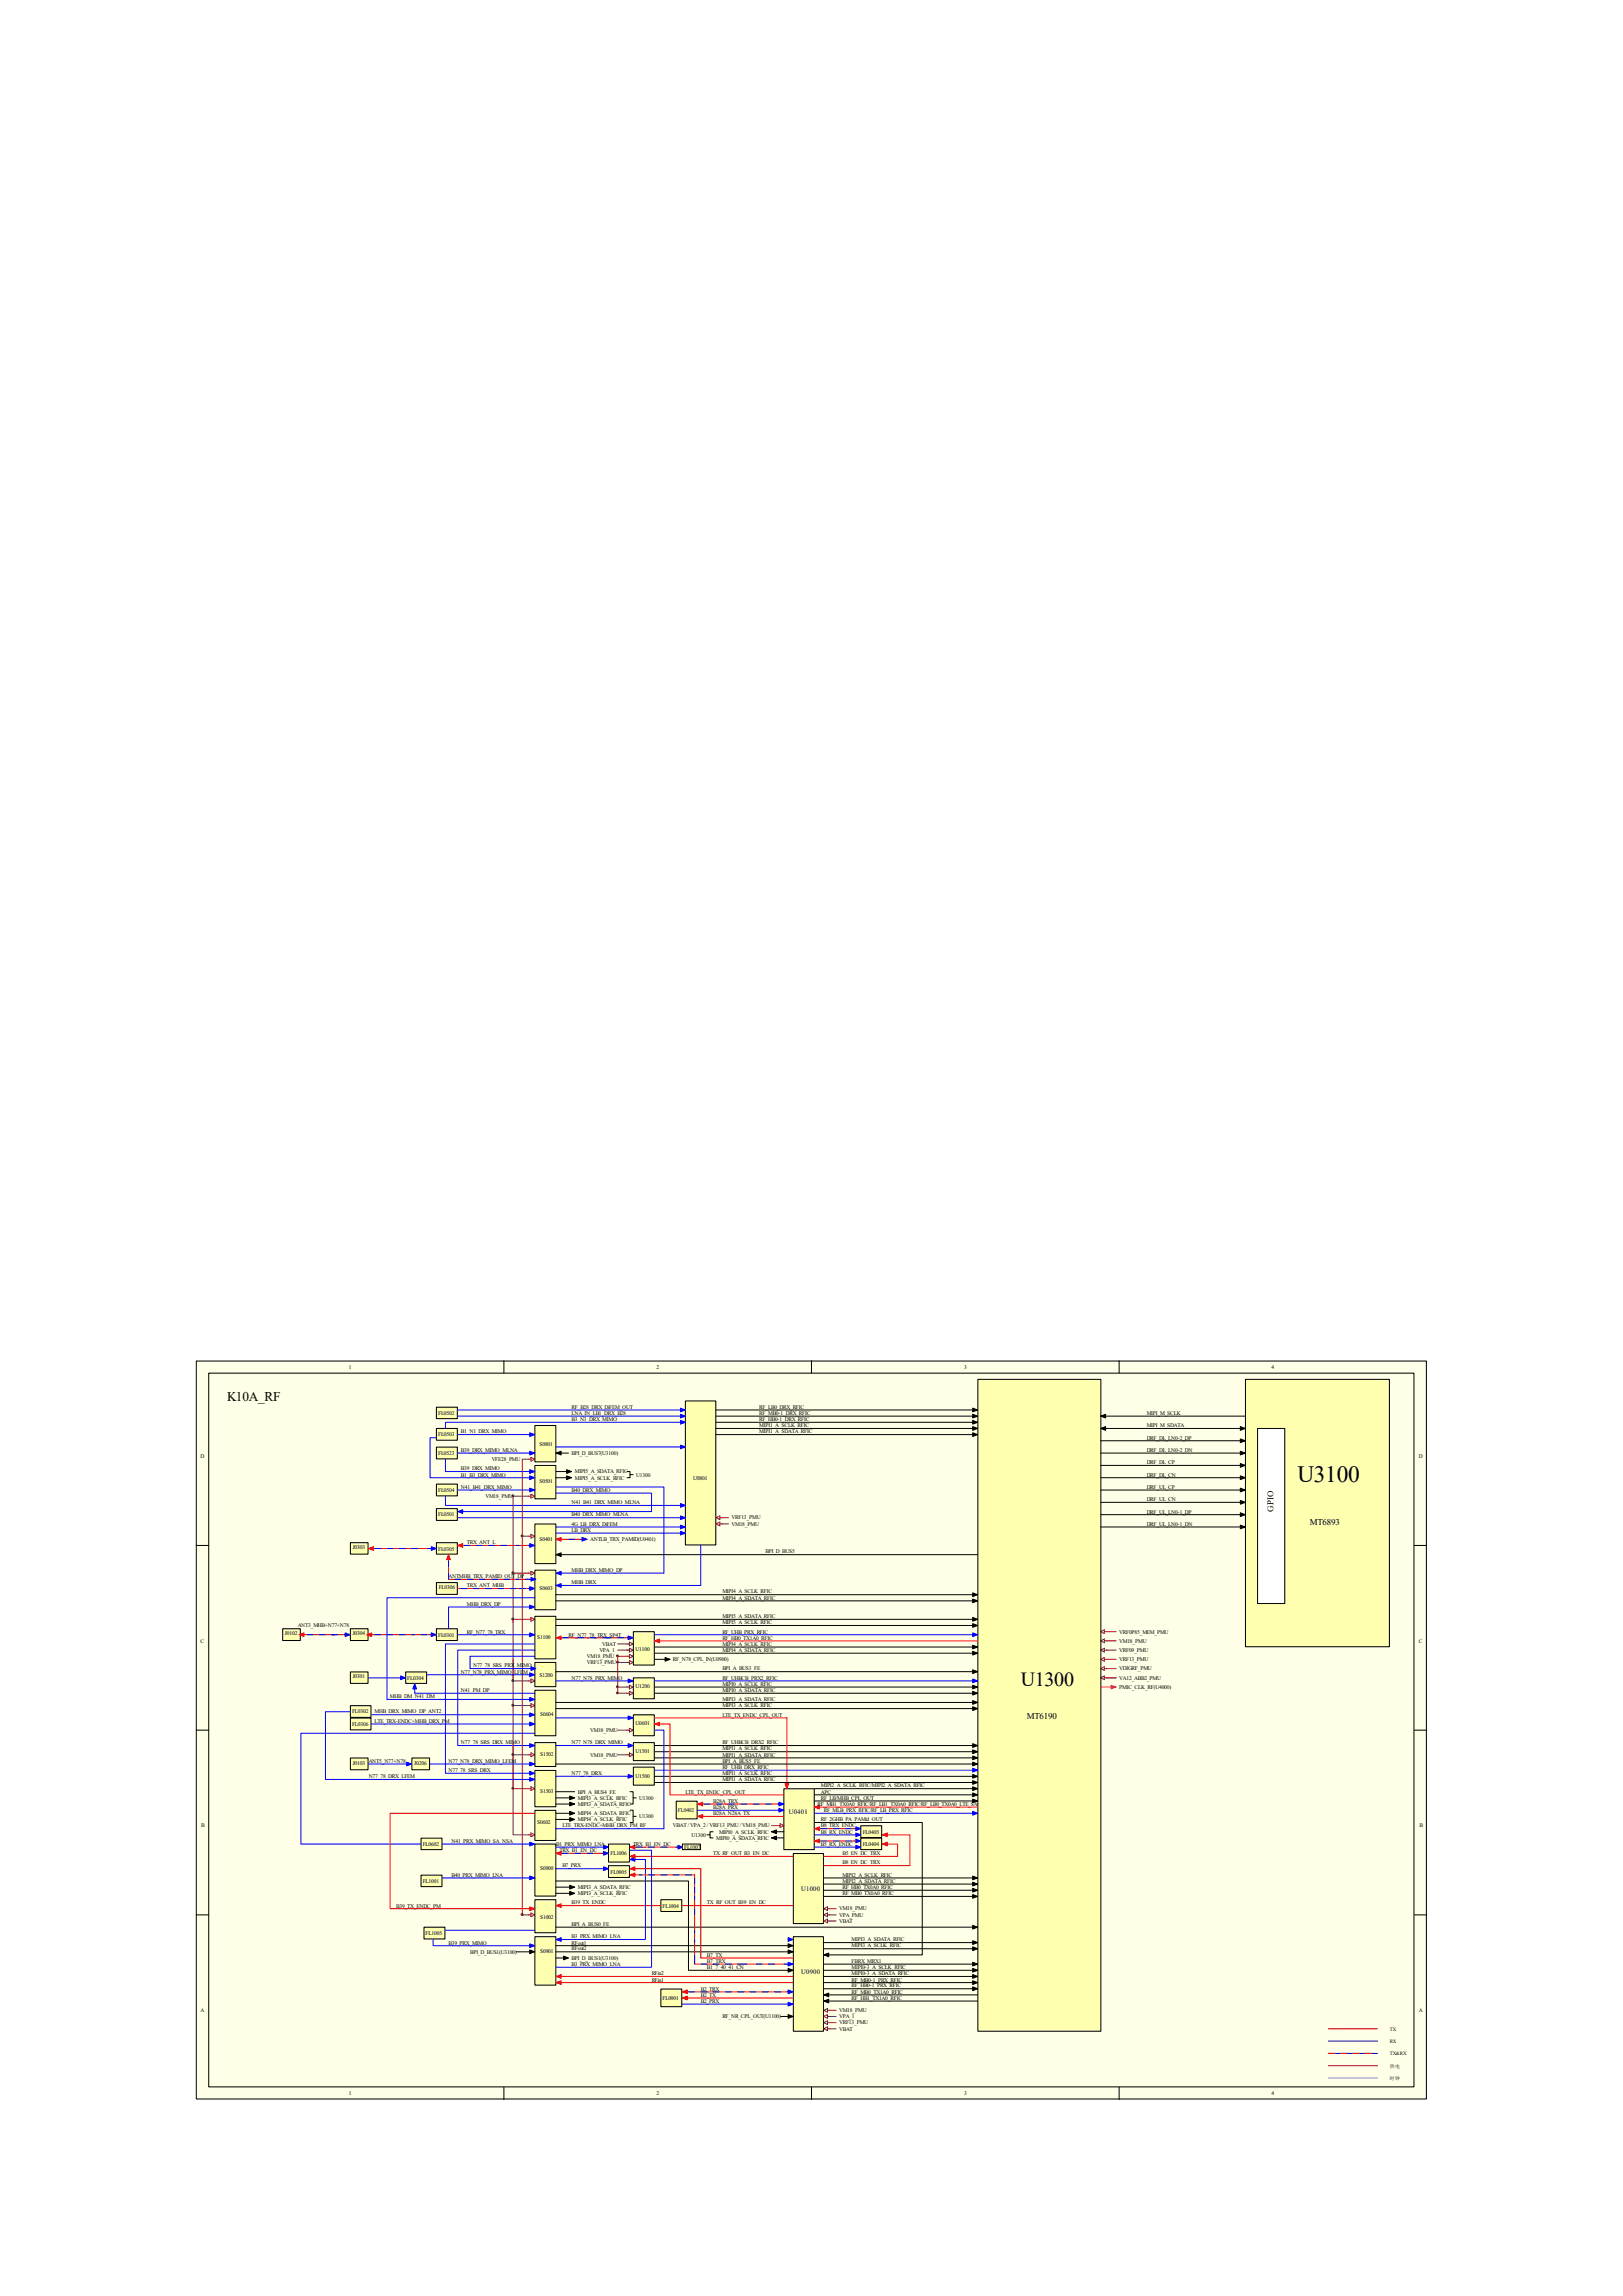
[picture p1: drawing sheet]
<svg xmlns="http://www.w3.org/2000/svg" width="210mm" height="297mm" viewBox="0 0 210 297" stroke-linecap="round" stroke-linejoin="round" font-family="sans-serif">
<defs><g id="words">
<text font-size="3" x="167.9" y="191.7">U3100</text>
<text font-size="2.6" x="132.1" y="218.1">U1300</text>
<text font-size="1.7" x="29.4" y="181.2">K10A_RF</text>
<g font-size="1.2">
<text x="164.8" y="195.5" transform="rotate(-90 164.8 195.5)">GPIO</text>
<text x="169.5" y="197.3">MT6893</text>
<text x="132.9" y="222.4">MT6190</text>
</g>
<g font-size=".9">
<text x="102.1" y="234.7">U0401</text>
<text x="103.7" y="244.6">U1000</text>
<text x="103.7" y="255.4">U0900</text>
</g>
<g font-size=".7">
<text x="45.1" y="177">1</text>
<text x="85" y="177">2</text>
<text x="124.8" y="177">3</text>
<text x="164.5" y="177">4</text>
<text x="56.7" y="185.8">FL0503</text>
<text x="56.7" y="183">FL0502</text>
<text x="59.6" y="185.4">B1_N1_DRX_MIMO</text>
<text x="74" y="182.2">RF_B28_DRX_DiFEM_OUT</text>
<text x="74" y="183">LNA_IN_LB1_DRX_B28</text>
<text x="74" y="183.8">B3_N3_DRX_MIMO</text>
<text x="98.3" y="182.2">RF_LB0_DRX_RFIC</text>
<text x="98.3" y="183">RF_MB0-1_DRX_RFIC</text>
<text x="98.3" y="183.8">RF_HB0-1_DRX_RFIC</text>
<text x="98.3" y="184.6">MIPI1_A_SCLK_RFIC</text>
<text x="98.3" y="185.4">MIPI1_A_SDATA_RFIC</text>
<text x="148.4" y="183">MIPI_M_SCLK</text>
<text x="148.4" y="184.6">MIPI_M_SDATA</text>
<text x="26" y="188.6">D</text>
<text x="56.7" y="188.2">FL0523</text>
<text x="59.6" y="187.8">B39_DRX_MIMO_MLNA</text>
<text x="59.6" y="190.2">B39_DRX_MIMO</text>
<text x="59.6" y="191">B1_B3_DRX_MIMO</text>
<text x="63.6" y="189">VFE28_PMU</text>
<text x="69.8" y="187">S0801</text>
<text x="69.8" y="191.8">S0501</text>
<text x="74" y="188.2">BPI_D_BUS7(U3100)</text>
<text x="74.4" y="190.6">MIPI5_A_SDATA_RFIC</text>
<text x="74.4" y="191.4">MIPI5_A_SCLK_RFIC</text>
<text x="82.3" y="191">U1300</text>
<text x="89.7" y="191.4">U0801</text>
<text x="148.4" y="186.2">DRF_DL_LN0-2_DP</text>
<text x="148.4" y="187.8">DRF_DL_LN0-2_DN</text>
<text x="148.4" y="189.4">DRF_DL_CP</text>
<text x="148.4" y="191">DRF_DL_CN</text>
<text x="183.6" y="188.6">D</text>
<text x="56.7" y="193">FL0504</text>
<text x="56.7" y="196.2">FL0501</text>
<text x="59.6" y="192.6">N41_B41_DRX_MIMO</text>
<text x="62.8" y="193.8">VM18_PMU</text>
<text x="74" y="193">B40_DRX_MIMO</text>
<text x="74" y="196.2">B40_DRX_MIMO_MLNA</text>
<text x="74" y="197.4">4G_LB_DRX_DiFEM</text>
<text x="74" y="194.6">N41_B41_DRX_MIMO_MLNA</text>
<text x="94.7" y="196.6">VRF13_PMU</text>
<text x="94.7" y="197.4">VM18_PMU</text>
<text x="148.4" y="192.6">DRF_UL_CP</text>
<text x="148.4" y="194.2">DRF_UL_CN</text>
<text x="148.4" y="195.8">DRF_UL_LN0-1_DP</text>
<text x="148.4" y="197.4">DRF_UL_LN0-1_DN</text>
<text x="45.6" y="200.4">J0303</text>
<text x="56.7" y="200.6">FL0305</text>
<text x="60.4" y="199.8">TRX_ANT_L</text>
<text x="69.8" y="199.3">S0401</text>
<text x="74" y="203.3">MHB_DRX_MIMO_DP</text>
<text x="74" y="198.2">LB_DRX</text>
<text x="76.4" y="199.3">ANTLB_TRX_PAMID(U0401)</text>
<text x="99.1" y="201">BPI_D_BUS5</text>
<text x="56.8" y="205.6">FL0306</text>
<text x="58" y="204.1">ANTMHB_TRX_PAMID_OUT_DP</text>
<text x="60.4" y="205.3">TRX_ANT_MHB</text>
<text x="60.4" y="207.7">MHB_DRX_DP</text>
<text x="69.8" y="205.7">S0603</text>
<text x="74" y="204.9">MHB_DRX</text>
<text x="93.5" y="206.1">MIPI4_A_SCLK_RFIC</text>
<text x="93.5" y="206.9">MIPI4_A_SDATA_RFIC</text>
<text x="93.5" y="209.3">MIPI5_A_SDATA_RFIC</text>
<text x="26" y="212.5">C</text>
<text x="36.9" y="211.5">J0102</text>
<text x="38.5" y="210.5">ANT3_MHB+N77+N78</text>
<text x="45.6" y="211.5">J0304</text>
<text x="56.7" y="211.7">FL0301</text>
<text x="60.4" y="211.3">RF_N77_78_TRX</text>
<text x="61.2" y="215.7">N77_78_SRS_PRX_MIMO</text>
<text x="69.5" y="212">S1100</text>
<text x="73.6" y="211.7">RF_N77_78_TRX_SP4T</text>
<text x="75.9" y="214.5">VM18_PMU</text>
<text x="75.9" y="215.3">VRF13_PMU</text>
<text x="77.6" y="213.7">VPA_1</text>
<text x="77.9" y="212.9">VBAT</text>
<text x="82.3" y="213.6">U1100</text>
<text x="87.1" y="214.9">RF_N78_CPL_IN(U0900)</text>
<text x="93.5" y="210.1">MIPI5_A_SCLK_RFIC</text>
<text x="93.5" y="211.3">RF_UHB_PRX_RFIC</text>
<text x="93.5" y="212.1">RF_HB0_TX1A0_RFIC</text>
<text x="93.5" y="212.9">MIPI4_A_SCLK_RFIC</text>
<text x="93.5" y="213.7">MIPI4_A_SDATA_RFIC</text>
<text x="144.8" y="211.3">VRF0P85_MEM_PMU</text>
<text x="144.8" y="212.5">VM18_PMU</text>
<text x="144.8" y="213.7">VRF09_PMU</text>
<text x="144.8" y="214.9">VRF13_PMU</text>
<text x="183.6" y="212.5">C</text>
<text x="45.6" y="221.7">FL0302</text>
<text x="45.6" y="217.1">J0301</text>
<text x="48.5" y="221.7">MHB_DRX_MIMO_DP_ANT2</text>
<text x="50.5" y="219.7">MHB_DM_N41_DM</text>
<text x="52.7" y="217.3">FL0304</text>
<text x="59.6" y="216.5">N77_N78_PRX_MIMO_LFEM</text>
<text x="59.6" y="218.9">N41_PM_DP</text>
<text x="69.8" y="216.9">S1200</text>
<text x="69.9" y="222">S0604</text>
<text x="74" y="217.3">N77_N78_PRX_MIMO</text>
<text x="82.3" y="218.4">U1200</text>
<text x="93.5" y="216.1">BPI_A_BUS3_FE</text>
<text x="93.5" y="217.3">RF_UHBCB_PRX2_RFIC</text>
<text x="93.5" y="218.1">MIPI0_A_SCLK_RFIC</text>
<text x="93.5" y="218.9">MIPI0_A_SDATA_RFIC</text>
<text x="93.5" y="220">MIPI3_A_SDATA_RFIC</text>
<text x="93.5" y="220.9">MIPI3_A_SCLK_RFIC</text>
<text x="144.8" y="216.1">VDIGRF_PMU</text>
<text x="144.8" y="217.3">VA12_ABB2_PMU</text>
<text x="144.8" y="218.5">PMIC_CLK_RF(U4000)</text>
<text x="45.6" y="223.3">FL0306</text>
<text x="48.5" y="222.8">LTE_TRX-ENDC+MHB_DRX_PM</text>
<text x="59.6" y="225.6">N77_78_SRS_DRX_MIMO</text>
<text x="69.9" y="227.2">S1502</text>
<text x="74" y="225.6">N77_N78_DRX_MIMO</text>
<text x="76.4" y="224.1">VM18_PMU</text>
<text x="76.4" y="227.2">VM18_PMU</text>
<text x="82.3" y="223.2">U0601</text>
<text x="82.3" y="226.8">U1501</text>
<text x="93.5" y="222.1">LTE_TX_ENDC_CPL_OUT</text>
<text x="93.5" y="225.6">RF_UHBCB_DRX2_RFIC</text>
<text x="93.5" y="226.4">MIPI1_A_SCLK_RFIC</text>
<text x="93.5" y="227.2">MIPI1_A_SDATA_RFIC</text>
<text x="45.6" y="228.3">J0103</text>
<text x="47.7" y="228">ANT5_N77+N78</text>
<text x="47.7" y="230">N77_78_DRX_LFEM</text>
<text x="53.6" y="228.3">J0206</text>
<text x="58" y="229.2">N77_78_SRS_DRX</text>
<text x="58" y="228">N77_N78_DRX_MIMO_LFEM</text>
<text x="69.9" y="231.9">S1503</text>
<text x="74" y="229.6">N77_78_DRX</text>
<text x="74.8" y="232.8">MIPI3_A_SCLK_RFIC</text>
<text x="74.8" y="233.6">MIPI3_A_SDATA_RFIC</text>
<text x="74.8" y="232">BPI_A_BUS4_FE</text>
<text x="82.3" y="230">U1500</text>
<text x="82.7" y="232.8">U1300</text>
<text x="88.7" y="232">LTE_TX_ENDC_CPL_OUT</text>
<text x="92.3" y="233.2">B28A_TRX</text>
<text x="93.5" y="228">BPI_A_BUS5_FE</text>
<text x="93.5" y="228.8">RF_UHB_DRX_RFIC</text>
<text x="93.5" y="229.6">MIPI1_A_SCLK_RFIC</text>
<text x="93.5" y="230.4">MIPI1_A_SDATA_RFIC</text>
<text x="105.8" y="233.6">RF_MB1_TX0A0_RFIC/RF_LB1_TX0A0_RFIC/RF_LB0_TX0A0_LTE_SA</text>
<text x="106.2" y="232">APC</text>
<text x="106.2" y="232.8">RF_LB/MHB_CPL_OUT</text>
<text x="106.2" y="231.2">MIPI2_A_SCLK_RFIC/MIPI2_A_SDATA_RFIC</text>
<text x="26" y="236.4">B</text>
<text x="54.7" y="238.8">FL0602</text>
<text x="58.4" y="238.4">N41_PRX_MIMO_SA_NSA</text>
<text x="69.5" y="235.9">S0602</text>
<text x="72" y="238.8">B1_PRX_MIMO_LNA</text>
<text x="72.4" y="239.6">TRX_B1_EN_DC</text>
<text x="72.8" y="236.4">LTE_TRX-ENDC+MHB_DRX_PM_RF</text>
<text x="74.8" y="234.8">MIPI4_A_SDATA_RFIC</text>
<text x="74.8" y="235.6">MIPI4_A_SCLK_RFIC</text>
<text x="79" y="240">FL1006</text>
<text x="81.9" y="238.8">TRX_B3_EN_DC</text>
<text x="82.7" y="235.2">U1300</text>
<text x="87.1" y="236.4">VBAT / VPA_2 / VRF13_PMU / VM18_PMU</text>
<text x="87.7" y="234.4">FL0402</text>
<text x="88.5" y="239.2">FL1007</text>
<text x="89.5" y="237.6">U1300</text>
<text x="92.3" y="234">B28A_PRX</text>
<text x="92.3" y="234.8">B28A_N28A_TX</text>
<text x="92.3" y="240">TX_RF_OUT_B3_EN_DC</text>
<text x="92.7" y="238">MIPI0_A_SDATA_RFIC</text>
<text x="93" y="237.2">MIPI0_A_SCLK_RFIC</text>
<text x="106.2" y="236.4">B8_TRX_ENDC</text>
<text x="106.2" y="237.2">B8_RX_ENDC</text>
<text x="106.2" y="238.8">B5_RX_ENDC</text>
<text x="106.2" y="235.6">RF_2GHB_PA_PAMid_OUT</text>
<text x="106.6" y="234.4">RF_MLB_PRX_RFIC/RF_LB_PRX_RFIC</text>
<text x="109" y="240">B5_EN_DC_TRX</text>
<text x="111.6" y="237.2">FL0405</text>
<text x="111.6" y="238.8">FL0404</text>
<text x="183.7" y="236.4">B</text>
<text x="54.7" y="243.6">FL1001</text>
<text x="58.4" y="242.8">B40_PRX_MIMO_LNA</text>
<text x="69.9" y="241.9">S0900</text>
<text x="72.8" y="241.6">B7_PRX</text>
<text x="74.8" y="244.3">MIPI3_A_SDATA_RFIC</text>
<text x="74.8" y="245.2">MIPI3_A_SCLK_RFIC</text>
<text x="79" y="242.4">FL0905</text>
<text x="109" y="242.8">MIPI2_A_SCLK_RFIC</text>
<text x="109" y="243.6">MIPI2_A_SDATA_RFIC</text>
<text x="109" y="244.3">RF_HB0_TX0A0_RFIC</text>
<text x="109" y="245.2">RF_MB0_TX0A0_RFIC</text>
<text x="109" y="241.2">B8_EN_DC_TRX</text>
<text x="51.3" y="246.8">B39_TX_ENDC_PM</text>
<text x="55.1" y="250.3">FL1005</text>
<text x="58" y="251.5">B39_PRX_MIMO</text>
<text x="69.9" y="248.3">S1002</text>
<text x="74" y="249.1">BPI_A_BUS0_FE</text>
<text x="74" y="246.3">B39_TX_ENDC</text>
<text x="74" y="251.5">RFout1</text>
<text x="74" y="250.7">B3_PRX_MIMO_LNA</text>
<text x="85.7" y="246.8">FL1004</text>
<text x="91.5" y="246.3">TX_RF_OUT_B39_EN_DC</text>
<text x="108.6" y="247.1">VM18_PMU</text>
<text x="108.6" y="247.9">VPA_PMU</text>
<text x="108.6" y="248.8">VBAT</text>
<text x="110.2" y="251.1">MIPI3_A_SDATA_RFIC</text>
<text x="110.2" y="251.9">MIPI3_A_SCLK_RFIC</text>
<text x="60.8" y="252.7">BPI_D_BUS1(U3100)</text>
<text x="69.9" y="252.6">S0901</text>
<text x="74" y="252.3">RFout2</text>
<text x="74" y="253.5">BPI_D_BUS1(U3100)</text>
<text x="74" y="254.3">B3_PRX_MIMO_LNA</text>
<text x="84.3" y="255.5">RFin2</text>
<text x="84.3" y="256.3">RFin1</text>
<text x="90.7" y="257.5">B2_TRX</text>
<text x="91.5" y="253.1">B7_TX</text>
<text x="91.5" y="253.9">B7_TRX</text>
<text x="91.5" y="254.7">B1_7_40_41_CN</text>
<text x="110.2" y="253.9">FBRX_MRX1</text>
<text x="110.2" y="254.7">MIPI0-3_A_SCLK_RFIC</text>
<text x="110.2" y="255.5">MIPI0-3_A_SDATA_RFIC</text>
<text x="110.2" y="256.3">RF_MB0-1_PRX_RFIC</text>
<text x="110.2" y="257.1">RF_HB0-1_PRX_RFIC</text>
<text x="110.2" y="257.9">RF_MB0_TX1A0_RFIC</text>
<text x="26" y="260.3">A</text>
<text x="85.7" y="258.7">FL0901</text>
<text x="90.7" y="258.3">B2_TX</text>
<text x="90.7" y="259.1">B2_PRX</text>
<text x="93.5" y="261.1">RF_NR_CPL_OUT(U1100)</text>
<text x="108.6" y="260.3">VM18_PMU</text>
<text x="108.6" y="261.1">VPA_1</text>
<text x="108.6" y="261.9">VRF13_PMU</text>
<text x="108.6" y="262.7">VBAT</text>
<text x="110.2" y="258.7">RF_HB1_TX1A0_RFIC</text>
<text x="183.6" y="260.3">A</text>
<text x="45.1" y="271.1">1</text>
<text x="85" y="271.1">2</text>
<text x="124.8" y="271.1">3</text>
<text x="164.6" y="271.1">4</text>
</g>
<g font-size=".6">
<text x="179.8" y="262.7">TX</text>
<text x="179.8" y="264.3">RX</text>
<text x="179.8" y="267.5">供电</text>
<text x="179.8" y="269">时钟</text>
<text x="179.8" y="265.9">TX&amp;RX</text>
</g>
</g></defs>
<path d="M25.4 176.1h159.2v95.4h-159.2z" fill="#ffffe8"/>
<g fill="none" stroke="#000" stroke-width=".13">
<path d="M25.4 176.1h159.2v95.4h-159.2zM27 177.6h156v92.4h-156zM65.2 176v1.6M105 176v1.6M144.8 176v1.6M25.4 199.9h1.6M183 199.9h1.6M25.4 223.8h1.6M183 223.8h1.6M25.4 247.7h1.6M183 247.7h1.6M65.2 270v1.6"/>
<path d="M105 270v1.6M144.8 270v1.6"/>
</g>
<path d="M126.6 178.5h15.9v84.3h-15.9z" fill="#ffffb0"/>
<path d="M126.5 178.4h16v84.4h-16z" fill="none" stroke="#000" stroke-width=".13"/>
<path d="M142.4 212.3l.5-.3v.5zM142.9 212.3h.3" fill="none" stroke="#800000" stroke-width=".13"/>
<path d="M161.2 178.5h18.6v34.5h-18.6z" fill="#ffffb0"/>
<path d="M161.2 178.4h18.6v34.6h-18.6z" fill="none" stroke="#000" stroke-width=".13"/>
<path d="M171.9 262.4h6.4M171.9 265.6h.8M173.5 265.6h.8M175.1 265.6h.8M176.7 265.6h.8" fill="none" stroke="#f00" stroke-width=".13"/>
<path d="M171.9 264h6.4M171.9 265.6h6.4" fill="none" stroke="#0000bf" stroke-width=".13"/>
<path d="M171.9 267.2h6.4" fill="none" stroke="#800000" stroke-width=".13"/>
<path d="M171.9 268.8h6.4" fill="none" stroke="#f0f" stroke-width=".13"/>
<path d="M160.5 192.5l.6 .3-.6 .2zM125.9 243.5l.6 .2-.6 .3zM125.9 249.1l.6 .2-.6 .2z" fill="#000" stroke="#000" stroke-width=".13"/>
<path d="M162.8 184.8h3.4v22.6h-3.4z" fill="#fff"/>
<path d="M162.7 184.8h3.5v22.6h-3.5z" fill="none" stroke="#000" stroke-width=".13"/>
<path d="M68.4 203.5h.3M68.7 203.3l.5 .2-.5 .2zM142.4 214.7l.5-.3v.5zM142.4 211.1l.5-.3v.5zM142.4 213.5l.5-.3v.5zM142.4 217l.5-.2v.5zM142.9 214.7h.3M142.9 217h.3M142.9 211.1h1.5M142.9 213.5h1.5M143.2 215.8h1.2M143.2 212.3h1.2" fill="none" stroke="#800000" stroke-width=".13"/>
<path d="M73.3 190.1l.7 .3-.7 .2z" fill="#000" stroke="#000" stroke-width=".13"/>
<path d="M102.7 239.8h3.9v9h-3.9z" fill="#ffffb0"/>
<path d="M102.7 239.8h3.9v9h-3.9z" fill="none" stroke="#000" stroke-width=".13"/>
<path d="M56.5 204.8h2.7v1.4h-2.7z" fill="#ffffb0"/>
<path d="M56.5 204.7h2.7v1.5h-2.7z" fill="none" stroke="#000" stroke-width=".13"/>
<path d="M102 252.2l.6 .3-.6 .2z" fill="#000" stroke="#000" stroke-width=".13"/>
<path d="M142.4 215.8l.5-.2v.5zM142.9 215.8h.3" fill="none" stroke="#800000" stroke-width=".13"/>
<path d="M45.4 216.3h2.2v1.5h-2.2z" fill="#ffffb0"/>
<path d="M45.3 216.3h2.3v1.5h-2.3z" fill="none" stroke="#000" stroke-width=".13"/>
<path d="M56.5 210.7h2.7v1.5h-2.7z" fill="#ffffb0"/>
<path d="M56.5 210.7h2.7v1.5h-2.7z" fill="none" stroke="#000" stroke-width=".13"/>
<g fill="#00f" stroke="#00f" stroke-width=".13">
<path d="M68.5 205.3l.7 .2-.7 .2z"/>
<path d="M44.7 211.2l.6 .3-.6 .2z"/>
<path d="M81.5 240.5l.7-.2v.5z"/>
<path d="M81.3 229.5l.6 .3-.6 .2z"/>
<path d="M110.7 237.9l.7 .3-.7 .2z"/>
<path d="M78.1 238.7l.6 .2-.6 .3z"/>
<path d="M102 250.7l.6 .2-.6 .2z"/>
</g>
<path d="M59.2 199.9l.7-.2v.5z" fill="#f00" stroke="#f00" stroke-width=".13"/>
<path d="M125.9 206.1l.6 .2-.6 .2z" fill="#000" stroke="#000" stroke-width=".13"/>
<path d="M143.2 217h1.2M143.2 214.7h1.2" fill="none" stroke="#800000" stroke-width=".13"/>
<path d="M101.5 231.4h3.9v7.9h-3.9z" fill="#ffffb0"/>
<path d="M101.4 231.4h4v7.9h-4z" fill="none" stroke="#000" stroke-width=".13"/>
<path d="M88.1 186.9l.6 .3-.6 .2z" fill="#00f" stroke="#00f" stroke-width=".13"/>
<path d="M68.5 251.5l.7 .2-.7 .2z" fill="#0000bf" stroke="#0000bf" stroke-width=".13"/>
<path d="M56.5 187.2h2.7v1.5h-2.7z" fill="#ffffb0"/>
<path d="M56.5 187.2h2.7v1.5h-2.7z" fill="none" stroke="#000" stroke-width=".13"/>
<path d="M69.3 184.4h2.6v4.7h-2.6z" fill="#ffffb0"/>
<path d="M69.2 184.4h2.7v4.7h-2.7z" fill="none" stroke="#000" stroke-width=".13"/>
<path d="M69.3 189.6h2.6v4.3h-2.6z" fill="#ffffb0"/>
<path d="M69.2 189.6h2.7v4.3h-2.7z" fill="none" stroke="#000" stroke-width=".13"/>
<path d="M56.5 184.8h2.7v1.5h-2.7z" fill="#ffffb0"/>
<path d="M56.5 184.8h2.7v1.5h-2.7z" fill="none" stroke="#000" stroke-width=".13"/>
<path d="M102.7 250.6h3.9v12.2h-3.9z" fill="#ffffb0"/>
<path d="M102.7 250.5h3.9v12.3h-3.9z" fill="none" stroke="#000" stroke-width=".13"/>
<g fill="#00f" stroke="#00f" stroke-width=".13">
<path d="M51.8 216.8l.7 .2-.7 .3z"/>
<path d="M68.5 211.2l.7 .3-.7 .2z"/>
<path d="M68.5 207.6l.7 .3-.7 .2z"/>
<path d="M68.5 221.6l.7 .2-.7 .3z"/>
<path d="M68.5 225.6l.7 .2-.7 .2z"/>
<path d="M55.8 211.2l.6 .3-.6 .2z"/>
<path d="M125.9 211.2l.6 .3-.6 .2z"/>
<path d="M68.5 216.4l.7 .2-.7 .3z"/>
<path d="M88.1 182.2l.6 .2-.6 .2z"/>
</g>
<path d="M47.7 200.3l.6-.2v.5z" fill="#f00" stroke="#f00" stroke-width=".13"/>
<path d="M88.7 181.3h3.9v18.6h-3.9z" fill="#ffffb0"/>
<path d="M88.7 181.2h3.9v18.7h-3.9z" fill="none" stroke="#000" stroke-width=".13"/>
<g fill="#00f" stroke="#00f" stroke-width=".13">
<path d="M88.1 198.1l.6 .2-.6 .3z"/>
<path d="M53.7 217.8l.2 .7h-.5z"/>
<path d="M110.7 238.7l.7 .2-.7 .3z"/>
<path d="M88.1 183l.6 .2-.6 .2z"/>
<path d="M59.2 195.5l.7-.2v.5z"/>
<path d="M81.3 222l.6 .2-.6 .3z"/>
<path d="M81.3 217.2l.6 .2-.6 .3z"/>
<path d="M81.3 211.6l.6 .3-.6 .2z"/>
<path d="M81.3 225.6l.6 .2-.6 .2z"/>
<path d="M52.6 228l.7 .2-.7 .2z"/>
</g>
<path d="M68.4 227h.3M68.7 226.8l.5 .2-.5 .2z" fill="none" stroke="#800000" stroke-width=".13"/>
<g fill="#f00" stroke="#f00" stroke-width=".13">
<path d="M72 246.5l.6-.2v.5z"/>
<path d="M114.2 237.4l.6-.3v.5z"/>
<path d="M81.5 242.5l.7-.2v.5z"/>
</g>
<path d="M69.3 203.2h2.6v5h-2.6z" fill="#ffffb0"/>
<path d="M69.2 203.1h2.7v5.1h-2.7z" fill="none" stroke="#000" stroke-width=".13"/>
<g fill="none" stroke="#800000" stroke-width=".13">
<path d="M68.4 193.5h.3M68.4 188.8h.3M68.4 198.7h.3M68.7 193.3l.5 .2-.5 .3zM68.7 188.5l.5 .3-.5 .2zM68.7 198.5l.5 .2-.5 .3zM92.7 196.3l.4-.2v.5zM92.7 197.1l.4-.2v.5zM93.1 196.3h1.2M93.1 197.1h1.2M66.4 203.5h2M68.4 217.4h.3"/>
<path d="M68.4 209.5h.3M68.7 209.2l.5 .3-.5 .2zM68.7 217.2l.5 .2-.5 .3zM81.1 213.5h.3M81.1 212.7h.3M81.4 213.2l.5 .3-.5 .2zM81.4 212.4l.5 .3-.5 .2zM68.4 237.4h.3M68.4 220.6h.3M68.4 231.4h.3M68.7 220.4l.5 .2-.5 .3zM68.7 231.1l.5 .3-.5 .2z"/>
<path d="M68.7 237.1l.5 .3-.5 .2zM81.1 223.8h.3M81.4 223.6l.5 .2-.5 .3zM106.6 247.7l.5-.2v.4zM107.1 247.7h.3"/>
</g>
<path d="M72 188l.6-.3v.5zM125.9 183l.6 .2-.6 .2zM125.9 182.2l.6 .2-.6 .2zM125.9 185.3l.6 .3-.6 .2zM125.9 183.8l.6 .2-.6 .2zM125.9 184.5l.6 .3-.6 .2zM86.1 214.4l.6 .3-.6 .2zM125.9 213.6l.6 .3-.6 .2zM125.9 209.2l.6 .3-.6 .2zM125.9 228l.6 .2-.6 .2zM125.9 226.4l.6 .2-.6 .2z" fill="#000" stroke="#000" stroke-width=".13"/>
<g fill="#00f" stroke="#00f" stroke-width=".13">
<path d="M68.5 238.3l.7 .2-.7 .3z"/>
<path d="M125.9 228.8l.6 .2-.6 .2z"/>
</g>
<g fill="#f00" stroke="#f00" stroke-width=".13">
<path d="M105.4 238.2l.6-.3v.5z"/>
<path d="M72 199.1l.6-.2v.5z"/>
<path d="M72 255.7l.6-.3v.5z"/>
</g>
<path d="M85.6 245.8h2.6v1.5h-2.6z" fill="#ffffb0"/>
<path d="M142.4 183.2h18.7M142.4 184.8h18.7M142.4 186.4h18.7M142.4 188h18.7M142.4 189.6h18.7M142.4 191.2h18.7M142.4 192.8h18.7M142.4 194.3h18.7M142.4 195.9h18.7M142.4 197.5h18.7M85.5 245.7h2.7v1.6h-2.7z" fill="none" stroke="#000" stroke-width=".13"/>
<path d="M142.4 184.8l.7-.3v.5zM142.4 183.2l.7-.2v.4zM160.5 195.7l.6 .2-.6 .3zM160.5 197.3l.6 .2-.6 .3zM160.5 194.1l.6 .2-.6 .3zM160.5 187.7l.6 .3-.6 .2zM160.5 184.5l.6 .3-.6 .2zM160.5 186.1l.6 .3-.6 .2zM160.5 190.9l.6 .3-.6 .2zM160.5 189.3l.6 .3-.6 .2zM125.9 218.8l.6 .2-.6 .3zM125.9 251.1l.6 .2-.6 .2z" fill="#000" stroke="#000" stroke-width=".13"/>
<g fill="none" stroke="#800000" stroke-width=".13">
<path d="M143.2 217h1.2M100.6 236.2h.3M100.9 235.9l.5 .3-.5 .2zM68.4 247.7h.3M68.7 247.5l.5 .2-.5 .2zM106.6 246.9l.5-.2v.4zM106.6 248.5l.5-.2v.4zM107.1 246.9h.3M107.1 248.5h.3M106.6 260.1l.5-.3v.5zM106.6 260.9l.5-.3v.5zM106.6 261.6l.5-.2v.5z"/>
<path d="M106.6 262.4l.5-.2v.5zM107.1 260.1h.3M107.1 260.9h.3M107.1 261.6h.3M107.1 262.4h.3"/>
</g>
<path d="M56.5 182.1h2.7v1.4h-2.7z" fill="#ffffb0"/>
<path d="M56.5 182h2.7v1.5h-2.7z" fill="none" stroke="#000" stroke-width=".13"/>
<path d="M59.2 205.5h9.6" fill="none" stroke="#f00" stroke-width=".13"/>
<path d="M59.6 205.5h.8M61.2 205.5h.8M62.8 205.5h.8M64.4 205.5h.8M66 205.5h.8M67.6 205.5h-.4h.8" fill="none" stroke="#00f" stroke-width=".13"/>
<path d="M36.6 210.7h2.3v1.5h-2.3z" fill="#ffffb0"/>
<path d="M36.6 210.7h2.3v1.5h-2.3z" fill="none" stroke="#000" stroke-width=".13"/>
<path d="M45.4 210.7h2.2v1.5h-2.2z" fill="#ffffb0"/>
<path d="M72 188h1.6M92.7 182.4h33.4M92.7 183.2h33.4M92.7 184h33.4M92.7 184.8h33.8M92.7 185.6h33.8M45.3 210.7h2.3v1.5h-2.3z" fill="none" stroke="#000" stroke-width=".13"/>
<path d="M57.6 188.8v1.6h11.6M59.2 182.4h29.5M59.2 183.2h29.5M59.2 188h10M72 187.2h16.7M68.4 205.5h.4M68.8 207.9h-10.8v2.8M72 205.1h18.7" fill="none" stroke="#00f" stroke-width=".13"/>
<g fill="#00f" stroke="#00f" stroke-width=".13">
<path d="M68.5 187.7l.7 .3-.7 .2z"/>
<path d="M68.5 185.3l.7 .3-.7 .2z"/>
<path d="M88.1 194.5l.6 .2-.6 .3z"/>
<path d="M68.5 192.5l.7 .3-.7 .2z"/>
<path d="M72 203.5l.6-.2v.4z"/>
<path d="M68.5 190.1l.7 .3-.7 .2z"/>
</g>
<path d="M67.6 188.8h.8" fill="none" stroke="#800040" stroke-width=".13"/>
<path d="M102 254.6l.6 .3-.6 .2z" fill="#000" stroke="#000" stroke-width=".13"/>
<path d="M56.5 192h2.7v1.5h-2.7z" fill="#ffffb0"/>
<path d="M56.5 192h2.7v1.5h-2.7z" fill="none" stroke="#000" stroke-width=".13"/>
<path d="M56.5 195.2h2.7v1.5h-2.7z" fill="#ffffb0"/>
<path d="M56.5 195.2h2.7v1.5h-2.7zM72 190.4h1.6M72 191.2h1.6M81.1 190.4h.4v.8h-.4M81.5 190.8h.4" fill="none" stroke="#000" stroke-width=".13"/>
<path d="M56.4 186h-.8v5.2h13.6M57.6 193.5v1.2h31.1M59.2 192.8h10M59.2 185.6h10M59.2 196.3h29.5M72 192.4h13.9v11.1h-13.5M72 193.1h12.3v2.4h-24.7M88.7 184h-31.1v.8" fill="none" stroke="#00f" stroke-width=".13"/>
<path d="M66.4 193.5h2" fill="none" stroke="#800040" stroke-width=".13"/>
<path d="M73.3 190.9l.7 .3-.7 .2zM72 201.1l.6-.2v.5z" fill="#000" stroke="#000" stroke-width=".13"/>
<g fill="#00f" stroke="#00f" stroke-width=".13">
<path d="M88.1 183.8l.6 .2-.6 .2z"/>
<path d="M88.1 196.1l.6 .2-.6 .3z"/>
<path d="M78.1 241.5l.6 .2-.6 .3z"/>
<path d="M68.5 190.9l.7 .3-.7 .2z"/>
<path d="M88.1 197.3l.6 .2-.6 .3z"/>
<path d="M110.7 236.3l.7 .3-.7 .2z"/>
<path d="M68.5 199.7l.7 .2-.7 .3z"/>
</g>
<path d="M69.3 197.2h2.6v5.1h-2.6z" fill="#ffffb0"/>
<path d="M69.2 197.1h2.7v5.2h-2.7z" fill="none" stroke="#000" stroke-width=".13"/>
<path d="M72 197.5h16.7" fill="none" stroke="#00f" stroke-width=".13"/>
<path d="M56.5 199.6h2.7v1.4h-2.7z" fill="#ffffb0"/>
<path d="M56.5 199.6h2.7v1.4h-2.7zM72 201.1h54.5" fill="none" stroke="#000" stroke-width=".13"/>
<path d="M45.4 199.6h2.2v1.4h-2.2z" fill="#ffffb0"/>
<path d="M45.3 199.6h2.3v1.4h-2.3z" fill="none" stroke="#000" stroke-width=".13"/>
<path d="M67.6 188.8v9.9h.8" fill="none" stroke="#800040" stroke-width=".13"/>
<path d="M69.3 215.1h2.6v3.1h-2.6z" fill="#ffffb0"/>
<path d="M69.2 215.1h2.7v3.1h-2.7zM72 209.5h54.5" fill="none" stroke="#000" stroke-width=".13"/>
<path d="M125.9 206.8l.6 .3-.6 .2zM125.9 216l.6 .2-.6 .3z" fill="#000" stroke="#000" stroke-width=".13"/>
<path d="M90.7 199.9v5.2" fill="none" stroke="#00f" stroke-width=".13"/>
<path d="M66.4 193.5v16.4M66.4 209.5h2" fill="none" stroke="#800040" stroke-width=".13"/>
<g fill="#800000" stroke="#800000" stroke-width=".13">
<circle cx="66.4" cy="203.5" r=".12"/>
<circle cx="66.4" cy="209.4" r=".12"/>
<circle cx="66.4" cy="193.5" r=".12"/>
</g>
<path d="M69.3 209.1h2.6v5.5h-2.6z" fill="#ffffb0"/>
<path d="M69.2 209.1h2.7v5.5h-2.7zM72 210.3h54.5" fill="none" stroke="#000" stroke-width=".13"/>
<path d="M125.9 210l.6 .3-.6 .2z" fill="#000" stroke="#000" stroke-width=".13"/>
<path d="M82 211.1h2.7v4.3h-2.7z" fill="#ffffb0"/>
<path d="M82 211.1h2.7v4.3h-2.7z" fill="none" stroke="#000" stroke-width=".13"/>
<path d="M72 211.9h9.9" fill="none" stroke="#f00" stroke-width=".13"/>
<path d="M69.3 218.7h2.6v5.8h-2.6z" fill="#ffffb0"/>
<path d="M69.2 218.7h2.7v5.8h-2.7z" fill="none" stroke="#000" stroke-width=".13"/>
<path d="M69.3 225.5h2.6v3h-2.6z" fill="#ffffb0"/>
<path d="M84.7 213.1h41.8M84.7 213.9h41.8M84.7 214.7h2M69.2 225.4h2.7v3.1h-2.7z" fill="none" stroke="#000" stroke-width=".13"/>
<path d="M66.4 209.5v7.9h2M79.9 212.7h1.2M79.9 213.5h1.2M79.9 214.3h1.2M79.9 215.1h1.2" fill="none" stroke="#800040" stroke-width=".13"/>
<path d="M72.8 211.9h.8M74.8 211.9h.8M76.3 211.9h.8M77.9 211.9h1.2M79.9 211.9h.8M81.1 211.9h.8M84.7 211.5h41.8" fill="none" stroke="#00f" stroke-width=".13"/>
<path d="M84.7 212.3h41.8" fill="none" stroke="#f00" stroke-width=".13"/>
<g fill="#f00" stroke="#f00" stroke-width=".13">
<path d="M72 211.9l.6-.3v.5z"/>
<path d="M72 239.7l.6-.2v.5z"/>
<path d="M84.7 212.3l.6-.3v.5z"/>
</g>
<path d="M125.9 212.8l.6 .3-.6 .2z" fill="#000" stroke="#000" stroke-width=".13"/>
<path d="M81.1 215.1h.3M81.1 214.3h.3M81.4 214.8l.5 .3-.5 .2zM81.4 214l.5 .3-.5 .2z" fill="none" stroke="#800000" stroke-width=".13"/>
<path d="M82 221.9h2.7v2.6h-2.7z" fill="#ffffb0"/>
<path d="M72 220.2h54.5M82 221.8h2.7v2.7h-2.7z" fill="none" stroke="#000" stroke-width=".13"/>
<path d="M125.9 225.6l.6 .2-.6 .2zM125.9 230.3l.6 .3-.6 .2zM125.9 220.8l.6 .2-.6 .3z" fill="#000" stroke="#000" stroke-width=".13"/>
<path d="M101.6 230.7h.5l-.3 .7z" fill="#f00" stroke="#f00" stroke-width=".13"/>
<path d="M72 222.2h9.9" fill="none" stroke="#00f" stroke-width=".13"/>
<path d="M66.4 214.7v5.9h2" fill="none" stroke="#800040" stroke-width=".13"/>
<g fill="#800000" stroke="#800000" stroke-width=".13">
<circle cx="66.4" cy="217.4" r=".12"/>
<circle cx="66.4" cy="220.6" r=".12"/>
</g>
<path d="M52.5 216.3h2.7v1.5h-2.7z" fill="#ffffb0"/>
<path d="M52.5 216.3h2.7v1.5h-2.7z" fill="none" stroke="#000" stroke-width=".13"/>
<path d="M84.7 222.2h17.1" fill="none" stroke="#f00" stroke-width=".13"/>
<path d="M79.9 223.8h1.2" fill="none" stroke="#800040" stroke-width=".13"/>
<path d="M82 225.5h2.7v2.3h-2.7z" fill="#ffffb0"/>
<path d="M82 225.4h2.7v2.4h-2.7zM84.7 225.8h41.8M84.7 226.6h41.8M84.7 227.4h41.8" fill="none" stroke="#000" stroke-width=".13"/>
<path d="M69.2 213.5h-10v12.3h10M72 225.8h9.9" fill="none" stroke="#00f" stroke-width=".13"/>
<path d="M81.1 227h.3M81.4 226.8l.5 .2-.5 .2z" fill="none" stroke="#800000" stroke-width=".13"/>
<path d="M79.9 227h1.2" fill="none" stroke="#800040" stroke-width=".13"/>
<path d="M69.3 229.1h2.6v4.6h-2.6z" fill="#ffffb0"/>
<path d="M69.2 229h2.7v4.7h-2.7z" fill="none" stroke="#000" stroke-width=".13"/>
<path d="M66.4 220.6v10.8h2M66.4 227h2" fill="none" stroke="#800040" stroke-width=".13"/>
<g fill="#800000" stroke="#800000" stroke-width=".13">
<circle cx="66.4" cy="227" r=".12"/>
<circle cx="66.4" cy="231.3" r=".12"/>
</g>
<g fill="#f00" stroke="#f00" stroke-width=".13">
<path d="M84.7 223l.6-.2v.5z"/>
<path d="M68.5 246.7l.7 .2-.7 .2z"/>
<path d="M81.5 238.9l.7-.2v.5z"/>
</g>
<path d="M69.3 238.6h2.6v6.7h-2.6z" fill="#ffffb0"/>
<path d="M69.2 238.5h2.7v6.8h-2.7z" fill="none" stroke="#000" stroke-width=".13"/>
<path d="M54.5 237.8h2.7v1.5h-2.7z" fill="#ffffb0"/>
<path d="M54.5 237.8h2.7v1.5h-2.7zM72 232.6h2M72 233.4h2.4" fill="none" stroke="#000" stroke-width=".13"/>
<path d="M73.7 233.1l.7 .3-.7 .2zM73.7 232.3l.7 .3-.7 .2z" fill="#000" stroke="#000" stroke-width=".13"/>
<path d="M69.3 245.8h2.6v4.2h-2.6z" fill="#ffffb0"/>
<path d="M69.2 245.7h2.7v4.3h-2.7z" fill="none" stroke="#000" stroke-width=".13"/>
<path d="M69.3 250.6h2.6v6.2h-2.6z" fill="#ffffb0"/>
<path d="M69.2 250.5h2.7v6.3h-2.7zM72 249.3h54.5M106.6 251.3h19.9M106.6 252.1h19.9" fill="none" stroke="#000" stroke-width=".13"/>
<path d="M67.6 198.7v49h.8M66.4 225.4v12h2" fill="none" stroke="#800040" stroke-width=".13"/>
<path d="M125.9 251.8l.6 .3-.6 .2z" fill="#000" stroke="#000" stroke-width=".13"/>
<g fill="#800000" stroke="#800000" stroke-width=".13">
<circle cx="67.6" cy="198.7" r=".12"/>
<circle cx="67.6" cy="247.7" r=".12"/>
</g>
<path d="M72 246.5h13.5M88.3 246.5h14.3" fill="none" stroke="#f00" stroke-width=".13"/>
<path d="M54.9 249.3h2.7v1.5h-2.7z" fill="#ffffb0"/>
<path d="M54.9 249.3h2.7v1.5h-2.7zM72 251.7h30.6M72 252.5h30.6M72 253.3h1.2M106.6 242.9h19.9M106.6 243.7h19.9M106.6 244.5h19.9M106.6 245.3h19.9" fill="none" stroke="#000" stroke-width=".13"/>
<g fill="#00f" stroke="#00f" stroke-width=".13">
<path d="M100.8 233.9l.6 .3-.6 .2z"/>
<path d="M110.7 237.1l.7 .3-.7 .2z"/>
</g>
<g fill="none" stroke="#00f" stroke-width=".13">
<path d="M56 250.9v.8h13.2M57.6 249.7h11.6M89.9 245.3v.4M89.9 246.9v.8M89.9 249.7v.4M89.9 250.9v.4M89.9 252.9v1.2M90.7 254.1h.8M92.3 254.1h.8M93.9 254.1h.8M95.5 254.1h1.1M97.8 254.1h.8"/>
<path d="M99.4 254.1h.8M101.4 254.1h1.2"/>
</g>
<path d="M125.9 232.7l.6 .3-.6 .2zM72.9 253l.7 .3-.7 .2zM102 251.5l.6 .2-.6 .2zM125.9 254.6l.6 .3-.6 .2zM125.9 255.4l.6 .3-.6 .2zM125.9 253.8l.6 .3-.6 .2zM125.9 244.3l.6 .2-.6 .3zM125.9 245.1l.6 .2-.6 .3z" fill="#000" stroke="#000" stroke-width=".13"/>
<path d="M107.4 246.9h.8M107.4 247.7h.8M107.4 248.5h.8" fill="none" stroke="#800040" stroke-width=".13"/>
<path d="M89.9 242.5v11.6h12.7M90.7 241.7v11.6h11.9" fill="none" stroke="#f00" stroke-width=".13"/>
<g fill="#f00" stroke="#f00" stroke-width=".13">
<path d="M81.5 241.7l.7-.2v.5z"/>
<path d="M105.4 236.6l.6-.3v.5z"/>
<path d="M105.4 233.8l.6-.3v.5z"/>
</g>
<path d="M87.5 233h2.7v2.3h-2.7z" fill="#ffffb0"/>
<path d="M87.5 233h2.7v2.3h-2.7z" fill="none" stroke="#000" stroke-width=".13"/>
<path d="M111.4 236.2h2.7v1.5h-2.7z" fill="#ffffb0"/>
<path d="M111.4 236.2h2.7v1.5h-2.7z" fill="none" stroke="#000" stroke-width=".13"/>
<path d="M105.4 236.6h6M114.2 237.4h3.5v3.9h-11.1" fill="none" stroke="#f00" stroke-width=".13"/>
<path d="M105.4 237.4h6M106.2 236.6h.8M107.8 236.6h.8M109.4 236.6h.8M110.6 236.6h.8" fill="none" stroke="#00f" stroke-width=".13"/>
<path d="M111.4 237.8h2.7v1.5h-2.7z" fill="#ffffb0"/>
<path d="M105.4 235.8h13.9v17.1h-12.7M105.4 232.2h21.1M105.4 233h21.1M111.4 237.8h2.7v1.5h-2.7zM106.6 254.1h19.9M106.6 254.9h19.9M106.6 255.7h19.9M106.6 256.5h19.9M106.6 257.3h19.9" fill="none" stroke="#000" stroke-width=".13"/>
<path d="M90.3 233.4h11.1M90.3 235h11.1M105.4 238.2h6M114.2 238.5h2v1.6h-9.6" fill="none" stroke="#f00" stroke-width=".13"/>
<g fill="none" stroke="#00f" stroke-width=".13">
<path d="M90.3 234.2h11.1M91.1 233.4h.8M92.7 233.4h.8M94.3 233.4h.8M95.9 233.4h.7M97.4 233.4h.8M99 233.4h.8M100.6 233.4h.8M105.4 238.9h6M106.2 238.2h.8M107.8 238.2h.8M109.4 238.2h.8"/>
<path d="M110.6 238.2h.8"/>
</g>
<g fill="#f00" stroke="#f00" stroke-width=".13">
<path d="M88.3 257.7l.6-.3v.5z"/>
<path d="M114.2 238.5l.6-.2v.5z"/>
<path d="M90.3 235l.6-.3v.5z"/>
<path d="M90.3 233.4l.6-.3v.5z"/>
</g>
<path d="M125.9 231.9l.6 .3-.6 .2zM106.6 252.9l.6-.3v.5zM125.9 256.2l.6 .3-.6 .2zM125.9 257l.6 .3-.6 .2z" fill="#000" stroke="#000" stroke-width=".13"/>
<g fill="#00f" stroke="#00f" stroke-width=".13">
<path d="M100.8 233.1l.6 .3-.6 .2z"/>
<path d="M102 257.4l.6 .3-.6 .2z"/>
<path d="M102 259l.6 .3-.6 .2z"/>
<path d="M102 253.8l.6 .3-.6 .2z"/>
</g>
<path d="M99.8 236.2h.8" fill="none" stroke="#800040" stroke-width=".13"/>
<path d="M85.6 257.3h2.6v2.3h-2.6z" fill="#ffffb0"/>
<path d="M72 206.3h54.5M72 207.1h54.5M85.5 257.3h2.7v2.3h-2.7zM106.6 258.1h19.9M106.6 258.9h19.9M101 260.9h1.6" fill="none" stroke="#000" stroke-width=".13"/>
<path d="M59.2 199.9h10M72 199.1h4M38.9 211.5h6.4M47.7 200.3h8.7M47.7 211.5h8.7M58 201.1v3.2h11.2M88.3 257.7h14.3M88.3 258.5h14.3" fill="none" stroke="#f00" stroke-width=".13"/>
<g fill="none" stroke="#00f" stroke-width=".13">
<path d="M60 199.9h.8M61.6 199.9h.8M63.2 199.9h.8M64.8 199.9h.8M66.8 199.9h.4M68.4 199.9h.8M72 198.3h16.7M73.6 199.1h.8M75.2 199.1h.8M39.7 211.5h.8M41.3 211.5h.8M43.3 211.5h-.4h.8"/>
<path d="M44.5 211.5h.8M48.5 200.3h.8M48.5 211.5h.8M50.1 200.3h.8M50.1 211.5h.8M51.7 200.3h.8M51.7 211.5h.8M53.3 200.3h.8M53.3 211.5h.4M54.5 211.5h.8M55.3 200.3h1.1M55.6 211.5h.8"/>
<path d="M58 201.9v.8M58 203.5v.8M58.8 204.3h.8M59.2 211.5h10M60.4 204.3h.8M62 204.3h.8M63.6 204.3h.8M65.2 204.3h.8M66.8 204.3h.4M68 204.3h1.2M69.2 214.3h-8.4v1.5h8.4M69.2 212.7h-11.6v16.7h11.6"/>
<path d="M72 217.4h9.9M88.3 259.3h14.3M89.1 257.7h.8M90.7 257.7h.8M92.3 257.7h.8M93.9 257.7h.8M95.5 257.7h.8M97 257.7h.8M98.6 257.7h.8M100.2 257.7h.8M101.8 257.7h.8"/>
</g>
<g fill="#f00" stroke="#f00" stroke-width=".13">
<path d="M88.3 258.5l.6-.3v.5z"/>
<path d="M72 256.5l.6-.3v.5z"/>
<path d="M47.5 211.5l.6-.3v.5z"/>
<path d="M58 201.1l.3 .7h-.5z"/>
<path d="M81.5 240.1l.7-.2v.5z"/>
<path d="M38.7 211.5l.6-.3v.5z"/>
</g>
<path d="M106.6 258.1l.6-.3v.5zM106.6 258.9l.6-.3v.5zM102 260.6l.6 .3-.6 .2z" fill="#000" stroke="#000" stroke-width=".13"/>
<path d="M107.4 260.1h.8M107.4 260.9h.8M107.4 261.6h.8M107.4 262.4h.8" fill="none" stroke="#800040" stroke-width=".13"/>
<path d="M142.4 218.2h2" fill="none" stroke="#ff0080" stroke-width=".13"/>
<path d="M143.8 218l.6 .2-.6 .3z" fill="#ff0080" stroke="#ff0080" stroke-width=".13"/>
<g fill="#00f" stroke="#00f" stroke-width=".13">
<path d="M75.3 198.9l.7 .2-.7 .3z"/>
<path d="M72 205.1l.6-.2v.4z"/>
<path d="M55.8 200.1l.6 .2-.6 .3z"/>
<path d="M68.7 204.1l.6 .2-.6 .2z"/>
<path d="M68.5 222.8l.7 .2-.7 .3z"/>
<path d="M68.5 242.7l.7 .2-.7 .3z"/>
<path d="M68.5 219.6l.7 .2-.7 .3z"/>
<path d="M68.7 215.6l.6 .2-.6 .3z"/>
<path d="M125.9 217.2l.6 .2-.6 .3z"/>
</g>
<path d="M82 217.1h2.7v2.7h-2.7z" fill="#ffffb0"/>
<path d="M72 216.2h54.5M82 217h2.7v2.8h-2.7zM84.7 218.2h41.8M84.7 219h41.8M72 221h54.5" fill="none" stroke="#000" stroke-width=".13"/>
<path d="M47.7 217h4.8M53.7 217.8v1.2h15.5M55.3 216.6h13.9M84.7 217.4h41.8" fill="none" stroke="#00f" stroke-width=".13"/>
<path d="M125.9 218l.6 .2-.6 .3zM125.9 220l.6 .2-.6 .3z" fill="#000" stroke="#000" stroke-width=".13"/>
<path d="M81.1 219h.3M81.1 218.2h.3M81.4 218.8l.5 .2-.5 .3zM81.4 218l.5 .2-.5 .3z" fill="none" stroke="#800000" stroke-width=".13"/>
<path d="M79.9 218.2h1.2M79.9 214.3v4.7h1.2" fill="none" stroke="#800040" stroke-width=".13"/>
<g fill="#800000" stroke="#800000" stroke-width=".13">
<circle cx="79.9" cy="215" r=".12"/>
<circle cx="79.9" cy="218.2" r=".12"/>
<circle cx="79.9" cy="219" r=".12"/>
<circle cx="79.9" cy="214.2" r=".12"/>
</g>
<path d="M45.4 220.7h2.6v1.5h-2.6z" fill="#ffffb0"/>
<path d="M45.3 220.6h2.7v1.6h-2.7z" fill="none" stroke="#000" stroke-width=".13"/>
<path d="M69.2 206.7h-19.1v13.1h19.1M48.1 221.8h21.1" fill="none" stroke="#00f" stroke-width=".13"/>
<path d="M45.4 222.3h2.6v1.5h-2.6z" fill="#ffffb0"/>
<path d="M45.3 222.2h2.7v1.6h-2.7z" fill="none" stroke="#000" stroke-width=".13"/>
<path d="M48.1 223h21.1M69.2 224.2h-30.3v14.3h15.6" fill="none" stroke="#00f" stroke-width=".13"/>
<path d="M101.8 222.2v8.8" fill="none" stroke="#f00" stroke-width=".13"/>
<path d="M53.3 227.5h2.3v1.4h-2.3z" fill="#ffffb0"/>
<path d="M53.3 227.4h2.3v1.5h-2.3z" fill="none" stroke="#000" stroke-width=".13"/>
<path d="M55.6 228.2h13.6" fill="none" stroke="#00f" stroke-width=".13"/>
<path d="M45.4 227.5h2.2v1.4h-2.2z" fill="#ffffb0"/>
<path d="M45.3 227.4h2.3v1.5h-2.3zM72 228.2h54.5M72 231.8h2.4" fill="none" stroke="#000" stroke-width=".13"/>
<path d="M47.7 228.2h5.6" fill="none" stroke="#00f" stroke-width=".13"/>
<g fill="#00f" stroke="#00f" stroke-width=".13">
<path d="M68.5 228l.7 .2-.7 .2z"/>
<path d="M78.1 239.5l.6 .2-.6 .3z"/>
<path d="M87.7 238.7l.7 .2-.7 .3z"/>
<path d="M72 250.9l.6-.2v.4z"/>
</g>
<path d="M125.9 227.2l.6 .2-.6 .2zM68.5 252.2l.7 .3-.7 .2z" fill="#000" stroke="#000" stroke-width=".13"/>
<path d="M82 228.6h2.7v2.3h-2.7z" fill="#ffffb0"/>
<path d="M81.5 231.8h.4v1.6h-.4M81.9 232.6h.4M82 228.6h2.7v2.3h-2.7zM84.7 229.8h41.8M84.7 230.6h41.8M91.5 237.4h.4M92.3 237h-.4v.8h.4M99.8 237h1.6M99.8 237.8h1.6M105.4 231.4h21.1" fill="none" stroke="#000" stroke-width=".13"/>
<path d="M45.3 221.4h-3.2v8.8h27.1M72 229.8h9.9M84.7 229h41.8M105.4 234.6h21.1" fill="none" stroke="#00f" stroke-width=".13"/>
<g fill="#00f" stroke="#00f" stroke-width=".13">
<path d="M68.5 229.2l.7 .2-.7 .2z"/>
<path d="M68.5 229.9l.7 .3-.7 .2z"/>
<path d="M125.9 234.3l.6 .3-.6 .2z"/>
</g>
<path d="M99.8 237.8l.7-.3v.5zM99.8 237l.7-.3v.5zM125.9 229.5l.6 .3-.6 .2zM125.9 231.1l.6 .3-.6 .2zM125.9 242.7l.6 .2-.6 .3z" fill="#000" stroke="#000" stroke-width=".13"/>
<path d="M84.7 223h2v9.2h14.7M105.4 233.8h21.1" fill="none" stroke="#f00" stroke-width=".13"/>
<path d="M78.8 238.6h2.6v2.3h-2.6z" fill="#ffffb0"/>
<path d="M78.7 238.5h2.7v2.4h-2.7z" fill="none" stroke="#000" stroke-width=".13"/>
<path d="M57.2 238.5h12" fill="none" stroke="#00f" stroke-width=".13"/>
<path d="M54.5 242.6h2.7v1.5h-2.7z" fill="#ffffb0"/>
<path d="M54.5 242.6h2.7v1.5h-2.7z" fill="none" stroke="#000" stroke-width=".13"/>
<path d="M57.2 242.9h12" fill="none" stroke="#00f" stroke-width=".13"/>
<path d="M78.8 241.4h2.6v1.5h-2.6z" fill="#ffffb0"/>
<path d="M78.7 241.3h2.7v1.6h-2.7z" fill="none" stroke="#000" stroke-width=".13"/>
<path d="M69.3 234.2h2.6v3.9h-2.6z" fill="#ffffb0"/>
<path d="M69.2 234.2h2.7v3.9h-2.7zM72 234.6h2.4M72 235.4h2.4M81.5 234.2h.4v1.6h-.4M81.9 235h.4" fill="none" stroke="#000" stroke-width=".13"/>
<path d="M73.7 235.1l.7 .3-.7 .2zM73.7 234.3l.7 .3-.7 .2z" fill="#000" stroke="#000" stroke-width=".13"/>
<path d="M72 238.9h6.3M84.7 223.8h1.2v12.8h-13.9" fill="none" stroke="#00f" stroke-width=".13"/>
<path d="M69.2 234.6h-18.7v12.3h18.7" fill="none" stroke="#f00" stroke-width=".13"/>
<path d="M88.3 238.6h2.3v.7h-2.3z" fill="#ffffb0"/>
<path d="M88.3 238.5h2.3v.8h-2.3zM66.8 252.5h2M72 243.3h17.1v11.6h13.5M72 244.1h2.4M72 244.9h2.4" fill="none" stroke="#000" stroke-width=".13"/>
<path d="M72 239.7h6.7M81.5 238.9h6.8M72 255.7h30.6M72 256.5h30.6M81.5 240.1h21.1M81.5 241.7h9.2M81.5 242.5h8.4" fill="none" stroke="#f00" stroke-width=".13"/>
<g fill="none" stroke="#00f" stroke-width=".13">
<path d="M72.8 239.7h.8M74.4 239.7h.8M76 239.7h.7M77.9 239.7h.8M81.5 239.3h2.8v15.2h-12.3M82.3 238.9h.8M83.9 238.9h.8M85.5 238.9h.8M87.5 238.9h.8M72 241.7h6.7M81.5 240.5h2v10.4h-11.5M82.7 242.5h.4"/>
<path d="M83.9 242.5h.8M85.5 242.5h.8M87.1 242.5h.8M88.7 242.5h.8M89.9 242.9v.8M89.9 244.1v.8"/>
</g>
<path d="M73.7 244.7l.7 .2-.7 .3zM73.7 243.9l.7 .2-.7 .3z" fill="#000" stroke="#000" stroke-width=".13"/>
<use href="#words"/>
</svg>
